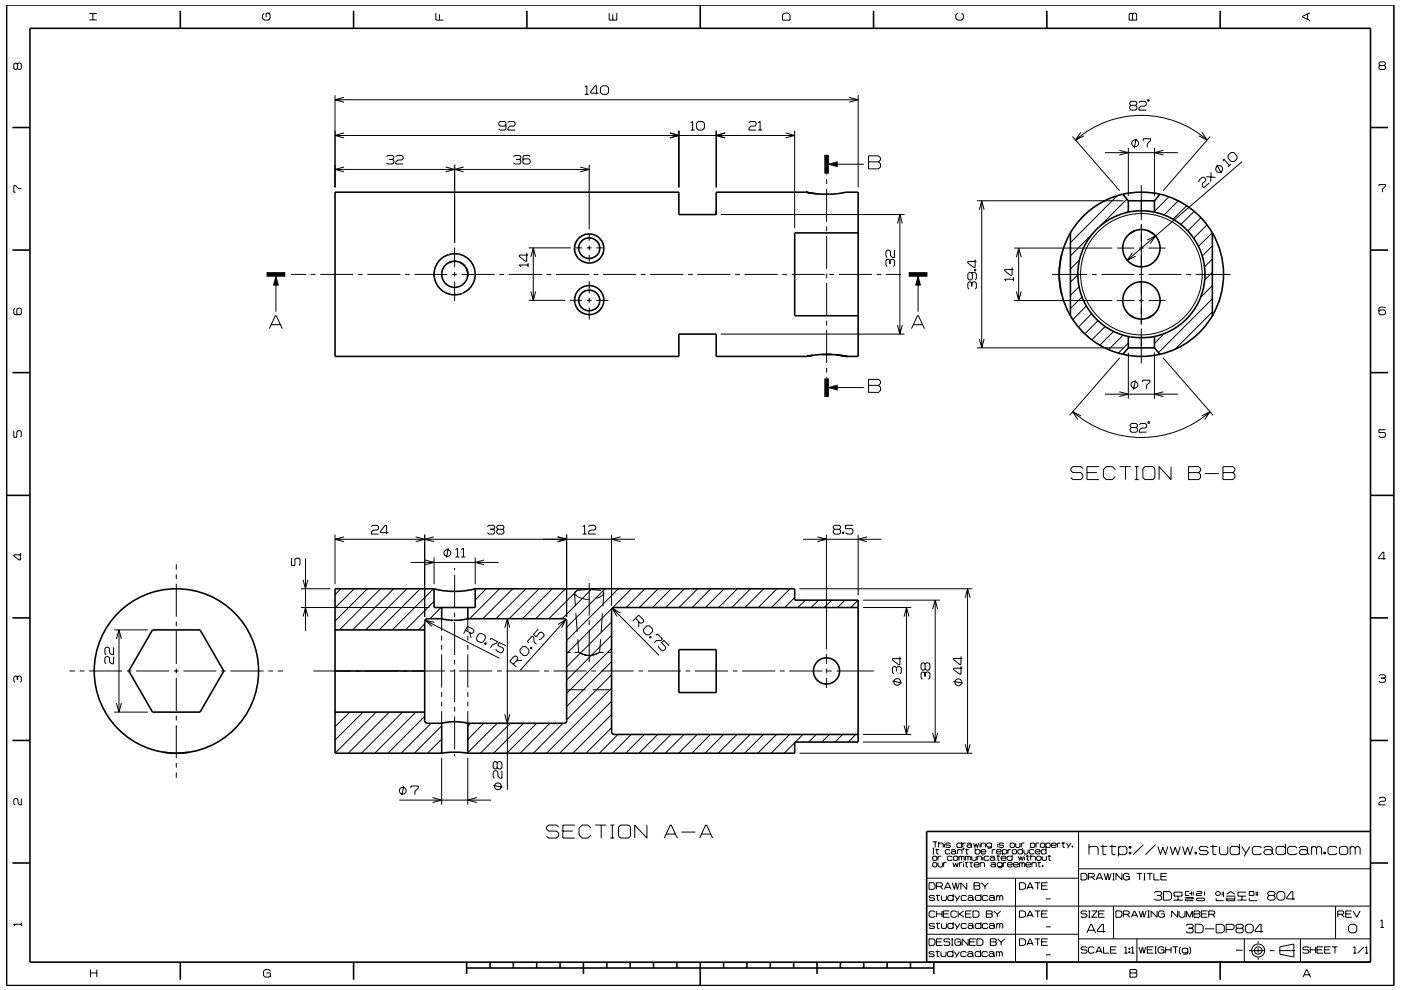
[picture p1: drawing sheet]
<svg xmlns="http://www.w3.org/2000/svg" width="297mm" height="210mm" viewBox="0 0 297 210" stroke-linecap="round" stroke-linejoin="round" font-family="sans-serif">
<g fill="none" stroke="#000" stroke-width=".21">
<path d="M3.7 13.6l-.3-.2h-.2l-.3 .2v.9l.3 .2 .5-.2M3.7 13.6l.2-.2h.4l.2 .2v.9l-.2 .2h-.4l-.2-.2M3.7 13.6v.9M18.9 4.2h1.6M18.9 2.9h1.6M19.7 2.9v1.3M56 2.8l-.3 .4v.7l.3 .4h.9l.4-.4v-.7l-.4-.4M57.3 2.8h-.9v.9M92.4 2.8v1.5h1.6M93.2 3v1.3M124 18.5l.4-.3v1.8M126.9 19.8h-1.7v-.3l1-1.3h.3v1.8"/>
<path d="M127.3 18.6l.5-.4h.8l.4 .4v1l-.4 .4h-.8l-.5-.4zM129.2 2.8v1.5h1.6v-1.5M129.9 3v1.3M166.3 2.8h.8l.4 .4v1.1h-1.6v-1.1zM203 2.8l-.4 .4v.7l.4 .4h.9l.4-.4v-.7l-.4-.4M239.6 2.8h.3l.2 .2 .3-.2h.3l.3 .2v1.3h-1.6v-1.3zM240.1 3v1.3M277.2 3v1.1M277.7 2.7l-1.6 .8v.1l1.6 .8M292.6 13.9l-.2-.3v-.2l.2-.3h.9l.2 .3v.2l-.2 .3M292.6 13.9l-.2 .2v.4l.2 .2h.9l.2-.2v-.4l-.2-.2M292.6 13.9h.9"/>
<path d="M71 20.2v19.5M71 28.7h97.5M71 35.9h53.9M71 21.2h110.9M72.9 20.7l-1.9 .5 1.9 .5M72.9 28.2l-1.9 .5 1.9 .5M72.9 35.4l-1.9 .5 1.9 .5M82 33.2l.3-.2h.9l.3 .2v.3l-.3 .3M82.5 33.8h.7M83.2 33.8l.3 .3v.4l-.3 .3h-.9l-.3-.3M83.9 33.2l.3-.2h1l.3 .2v.5l-.3 .2h-.9l-.4 .5v.4h1.6M94.5 35.4l1.9 .5-1.9 .5"/>
<path d="M96.4 35v16.5M98.3 35.4l-1.9 .5 1.9 .5M107.3 26.5l-.3 .2h-1l-.3-.2v-.5l.3-.2h1l.3 .2v1.3l-.3 .3h-1l-.3-.3M107.7 26l.2-.2h1.1l.2 .2v.5l-.2 .2h-.9l-.4 .5v.4h1.5M108.9 33.2l.3-.2h1l.2 .2v.3l-.2 .3M109.5 33.8h.7M110.2 33.8l.2 .3v.4l-.2 .3h-1l-.3-.3M112.4 33.2l-.3-.2h-1l-.2 .2v1.3l.2 .3h1l.3-.3v-.6l-.3-.2h-1l-.2 .2M123 35.4l1.9 .5-1.9 .5M124 20h.8M124.9 35v13.6M142 28.2l1.9 .5-1.9 .5"/>
<path d="M143.9 27.7v12M146.4 27.6h.9M146.4 26l.5-.2v1.8M147.7 26.2l.4-.4h.8l.4 .4v1l-.4 .4h-.8l-.4-.4zM151.8 27.7v12M153.8 28.2l-2 .5 2 .5M158.8 26l.2-.2h1.1l.2 .2v.5l-.2 .2h-.9l-.4 .5v.4h1.5M160.7 27.6h.9M160.7 26l.5-.2v1.8M166.6 28.2l1.9 .5-1.9 .5M168.5 27.7v20.7M175.3 36.8v.2"/>
<path d="M175.3 38v1M175.3 34.8h7.9M180 20.7l1.9 .5-1.9 .5M181.9 20.2v19.5M184.1 33.1h2.2l.4 .4v.4l-.4 .4 .4 .5v.6l-.4 .4h-2.2zM184.1 34.3h2.2M227.4 29l10 11.5M228 29.7a21.2 21.2 0 0 1 27.9 0M229.1 28.1l-1.1 1.6 1.8-.9M234.3 32.4h15.4M237.3 31.9l1.9 .5-1.9 .5M239.2 31.4v10.2"/>
<path d="M239.8 22.3l-.3-.2v-.3l.3-.3h1l.2 .3v.3l-.2 .2M239.8 22.3l-.3 .3v.5l.3 .3h1l.2-.3v-.5l-.2-.3M239.8 22.3h1M240.9 29.4l-.4 2M241.5 21.8l.2-.3h1l.3 .3v.4l-.3 .3h-.8l-.4 .4v.5h1.5M242 39.3v7.4M242.4 29.8v-.4h1.5v.4l-.7 .7v.7M243.4 21.1l.3 .1-.2 .3-.2-.1zM244.8 31.4v10.2M246.7 31.9l-1.9 .5 1.9 .5M254.2 38.6v-.4l.7-.6h.5l.2 .3v.5l-.7 .5v.6l.3 .3 1.2-1M254.8 28.1l1.1 1.6-1.7-.9"/>
<path d="M255.7 37.5l2 .1M256.6 29l-10 11.5M256.8 36.5l-.1 2.1M258 35l1 1.7M258.7 35.2h.1M259.3 34.2l.2-.5 1.1 1.4M260.4 32.9l.6-.6 .7 .1 .6 .7v.6l-.7 .6-.6-.1-.7-.7zM261 34.8l-.7 .6M263.3 34.3l-24.3 20.9M292.4 39.5v-.3h1.3v.3l-.6 .6v.7M4.5 40h-.6l-.6-.6h-.4v1.4h.4M58.5 58.2v7.9"/>
<path d="M61.7 58.2h3.2M65.9 58.2h1M67.9 58.2h7M75.9 58.2h1M77.9 58.2h7M85.9 58.2h1M87.9 58.2h7M95.9 58.2h1M96.4 52.5v4.2M96.4 57.7v1M96.4 59.7v4.1M97.9 58.2h7"/>
<path d="M105.9 58.2h1M107.9 58.2h7M111.7 53.7v1.7h-.3l-1.3-1v-.3h1.9M112 56.2h-1.9l.3 .4M112 55.8v.8M112.1 52.6h8.9M112.6 54.5l.5-1.9 .5 1.9M113.1 52.6v11.1M115.9 58.2h1M117.9 58.2h7M122 52.6h1.4M124.4 52.6h1"/>
<path d="M124.9 49.7v1.4M124.9 52.1v1M124.9 54.1v1.4M124.9 59.6v2.6M125.9 58.2h1M126.4 52.6h1.4M127.9 58.2h7M135.9 58.2h1M137.9 58.2h7M145.9 58.2h1M147.9 58.2h7M152.8 45.5h39"/>
<path d="M155.9 58.2h1M157.9 58.2h7M165.9 58.2h1M167.9 58.2h7M175.3 40v7M175.3 48v1M175.3 50v7M175.3 58v1M175.8 58.2h1.1M177.9 58.2h7M185.9 58.2h1M187.9 58.2h3.1"/>
<path d="M188.7 55.3l-.3-.3h-.3l-.3 .3v1l.3 .3M188.7 55.3l.2-.3h.5l.3 .3v1l-.3 .3M188.7 55.3v.7M189.7 53v1.6h-.5l-.4-.4v-.9l-.3-.3h-.4l-.3 .3v1l.3 .3M190.3 47.4l.5-1.9 .5 1.9M190.8 45.5v25.4M194.6 58.2v7.9M205.9 57.8l.3 .3v1l-.3 .3h-.4l-.3-.3v-1l.3-.3h1.3l.2 .3v1l-.2 .3M206.6 57.1h.3v.3h-.3zM206.6 57.3h.3M206.8 55v1.7h-.3l-1.3-1v-.2h1.8M207.1 42.6h31.1"/>
<path d="M207.6 44.5l.6-1.9 .5 1.9M208.1 42.6v31.2M214.6 56.7v1.7h-.3l-1.3-1v-.3h1.9M214.9 58.8v.8M214.9 59.2h-1.9l.3 .4M215 52.6h20.8M215.5 54.6l.5-2 .5 2M216 52.6v11.1M223.1 58.2h7.4M228.5 58.3l-1.6 1.6M228.9 55.1l-2 2M230.5 45l-1.7 1.8"/>
<path d="M231.5 58.2h1M231.7 49.5l-4.8 4.8M233.5 58.2h7M236.9 52.6h3.6M236.9 41.5l-10 10M238.9 42.2l-5.6 5.7M239.2 44.8l-.3 .3M240.1 53.6l-1.1 1.6 1.8-.9M241.5 52.6h1M241.5 58.2h1M242 47.5v21.4M243.2 50.9l1.8-.9-1.1 1.7"/>
<path d="M243.5 52.6h3.6M243.5 58.2h7M247.8 41.8l-3 3M249.8 42.6l-3 3M251.5 58.2h1M251.6 43.6l-2.9 2.9M253.2 44.8l-2.8 2.8M253.5 58.2h7.4M254.6 46.2l-2.8 2.8M255.9 47.7l-2.8 2.8M257 52.2l-2.1 2.1M257 49.4l-2.9 2.9"/>
<path d="M257 54.9l-1.6 1.7M257 57.8l-1.6 1.6M3.2 65.4l-.3 .2v.9l.3 .3h1.1l.2-.3v-.9l-.2-.2h-.5l-.2 .2v.9l.2 .3M57.1 69.7l1.3-2.7h.2l1.3 2.7M57.5 68.9h1.9M112.1 63.7h7.7M112.6 61.8l.5 1.9 .5-1.9M120.8 63.7h2.6M124.4 63.7h1M124.9 63.2v1M124.9 65.2v2.6M126.4 63.7h2.6"/>
<path d="M152.8 70.9h39M175.3 60v7M175.3 68v1M175.3 70v7M175.3 78v1M190.3 69l.5 1.9 .5-1.9M193.3 69.7l1.2-2.7h.2l1.3 2.7M193.7 68.9h1.9M206 60.1v.6M206 60.1l.3-.3h.5l.2 .3v.9l-.2 .3M206 60.1l-.3-.3h-.2l-.3 .3v.9l.3 .3M207.1 73.8h31.1"/>
<path d="M207.6 71.9l.5 1.9 .6-1.9M215 63.8h20.8M215.5 61.8l.5 1.9 .5-1.9M228.8 60.8l-1.9 1.8M229.4 63l-2.5 2.4M230.3 64.9l-2.8 2.9M231.4 66.5l-2.8 2.9M232.8 68l-2.8 2.8M234.3 69.3l-2.8 2.8M236.1 70.3l-2.9 2.9M236.9 63.8h3.6M237.4 75.9l-10.6 12.2"/>
<path d="M238.1 71.1l-3.1 3.1M239.2 72.8l-2.1 2.1M239.2 74.8v9.8M241.5 63.8h1M242 69.7v7.4M243.5 63.8h3.6M244.8 74.8v9.8M246.6 75.9l10.6 12.2M246.8 70.7l-2 2.2M257 60.6l-2.5 2.5M257 66.2l-7.9 7.9M257 63.4l-11.4 11.4"/>
<path d="M293.7 65.4l-.2-.3h-.9l-.2 .3v1.1l.2 .3h.9l.2-.3v-.5l-.2-.3h-.9l-.2 .3M2.9 91.3v1.4h.7v-1.1l.2-.3h.5l.2 .3v.9l-.2 .2M175.3 80v.3M175.3 82.2h7.9M184.1 80.5h2.2l.4 .4v.4l-.4 .4 .4 .5v.6l-.4 .4h-2.2zM184.1 81.7h2.2M227.5 87.3a22.2 22.2 0 0 0 29.1 0M229.2 88.2l-1.8-.9 1.1 1.7M229.6 99.4l-.4-.4h-1.7l-.5 .4v.4l.5 .4h1.7l.4 .5v.6l-.4 .4h-1.7l-.5-.4M233 99h-2.5v2.7h2.5M234.3 83.6h15.4M236.5 99.6l-.7-.6h-1.3l-.6 .6v1.5l.6 .6h1.3l.7-.6"/>
<path d="M237.3 83.1l1.9 .5-1.9 .5M237.4 99h2.3M238.6 99v2.7M239.9 90.7l-.3-.3v-.3l.3-.3h1l.3 .3v.3l-.3 .3M239.9 90.7l-.3 .3v.4l.3 .3h1l.3-.3v-.4l-.3-.3M239.9 90.7h1M240.6 99h.8M240.7 80.6l-.4 2M240.8 81a.73 .73 0 0 0-1 .6 .73 .73 0 0 0 1 .7M240.8 81h.1M240.9 81l.1 .1a.68 .68 0 0 1-.1 1.1M240.9 82.2l-.1 .1"/>
<path d="M241 99v2.7M241.5 90.1l.3-.3h1l.3 .3v.4l-.3 .3h-.8l-.5 .5v.4l1.6-.1M242.2 81.1v-.5h1.6v.5l-.7 .6v.8M242.3 99.4l.4-.4h1.7l.5 .4v1.9l-.5 .4h-1.7l-.4-.4zM243.5 89.4l.3 .2-.2 .2-.2-.1zM246.7 83.1l-1.9 .5 1.9 .5M248.3 99v2.7l-2.6-2.7v2.7M252 99h2.1l.4 .4v.4l-.4 .4 .4 .5v.6l-.4 .4h-2.1zM254.8 88.2l1.7-.9-1.1 1.7M259.3 99h2.1l.4 .4v.4l-.4 .4 .4 .5v.6l-.4 .4h-2.1zM293.7 91.1h-1.3v.6h1.1l.2 .3v.5l-.2 .2h-.9l-.2-.2M4.3 117.3v1.5h-.2l-1.2-.9v-.2h1.6"/>
<path d="M37.4 119.7v1.1M61.8 118.4v1.5h.7v-1.2l.3-.3h.6l.2 .3v1l-.2 .2M64.8 118.4v15.4M71 113.4v10.5M71 114.4h63.6M72.9 113.9l-1.9 .5 1.9 .5M78.7 111.7l.3-.3h1l.3 .3v.4l-.3 .3h-.9l-.4 .5v.4h1.6M82.4 113h-1.7v-.3l1-1.3h.3v1.9M87.1 119.3h18.6M88.1 113.9l1.9 .5-1.9 .5M90 113.4v17.4M90.1 118.8l1.9 .5-1.9 .5"/>
<path d="M92 113.9l-2 .5 2 .5M92 118.3v5.6M94.5 117.9h.1M95 116.3l-.3 2M96.6 116.6l.4-.3v1.8M96.6 118.1h.8M97.8 118.1h.9M97.8 116.6l.5-.3v1.8M100.8 118.3v5.6M102.7 118.8l-1.9 .5 1.9 .5M103.3 111.7l.3-.3h1l.3 .3-.3 .6M103.9 112.3h.7"/>
<path d="M104.6 112.3l.3 .3v.4l-.3 .3h-1l-.3-.3M105.6 112.3l-.3-.3v-.3l.3-.3h1l.2 .3-.2 .6M105.6 112.3l-.3 .3v.4l.3 .3h1l.2-.3v-.4l-.2-.3M105.6 112.3h1M118.2 113.9l1.9 .5-1.9 .5M120.1 113.4v17.4M123.5 113.3h.9M123.5 111.7l.4-.3v1.9M124.8 111.7l.2-.3h1l.3 .3v.4l-.3 .3h-.8l-.4 .5v.4h1.5M129.7 113.4v15.1M131.6 113.9l-1.9 .5 1.9 .5M170.3 114.4h16.6"/>
<path d="M173.3 113.9l1.9 .5-1.9 .5M175.2 113.4v24.3M177 112.3l-.3 .3v.4l.3 .3h1l.2-.3v-.4l-.2-.3M177 112.3l-.3-.3v-.3l.3-.3h1l.2 .3v.3l-.2 .3M177 112.3h1M178.6 112.9h.3v.2h-.3zM178.8 112.9v.2M180.8 111.4h-1.5v.7h1.3l.2 .3v.6l-.2 .3h-1l-.3-.3M181.9 113.4v12.9M183.9 113.9l-2 .5 2 .5M230.5 100.2h2.1M240.6 101.7h.8"/>
<path d="M252 100.2h2.1M255.4 100.4h3M259.3 100.2h2.1M293.8 118.5h-1.5v-.3l.9-1.1h.2v1.6M24.1 137.3v1.5h-.4l-.5-.4v-.8l-.3-.3h-.4l-.3 .3v1l.3 .2M24.1 139.3v1.5h-.4l-.5-.4v-.9l-.3-.2h-.4l-.3 .2v1l.3 .3M24.2 133.6h7.2M24.7 135.5l.5-1.9 .5 1.9M25.2 133.6v17.4M37.4 121.8v1M37.4 123.8v7M37.4 131.8v1"/>
<path d="M37.4 133.8v7M63.8 128.9h27.3M63.8 124.9h6.3M64.3 130.8l.5-1.9 .5 1.9M64.3 123l.5 1.9 .5-1.9M72.3 124.9l-1.3 1.2M75.1 124.9l-4.1 4M77.9 124.9l-6.9 6.8M80.7 124.9l-8.7 8.7M83.5 124.9l-8.7 8.7M86.3 124.9l-8.7 8.7M89.1 124.9l-8.7 8.7"/>
<path d="M90 132.3l-1.2 1.3M90.1 131.6l15.8 8M91.9 124.9l-8.7 8.7M92 127.5l-6 6.1M92.1 132l-2-.4 1.5 1.3M93.5 128.9l-2.4 2.3M93.6 131.2v2.6M93.6 134.8v1M93.6 136.8v1M93.6 138.8v7M96.4 120.5v.4M96.4 122v6.9"/>
<path d="M96.4 130v.9M96.4 131.9v7M96.4 140v.9M98.7 133.7l1.2 .7 .4-.2 .2-.3-.1-.4-1.3-.7-.8 1.6M99.2 131.2v2.6M99.2 134.8v1M99.2 136.8v1M99.2 138.8v7M99.6 134.1l.3 1.2M101.4 134.5l.6-.2 .8 .4 .2 .5-.5 .9-.6 .2-.7-.4-.2-.5zM102.9 136.3l.2 .1-.1 .3-.3-.1zM103 136.4l-.1 .2"/>
<path d="M103.1 124.9l-2.3 2.4M103.9 135.8l.2-.4 1.4 .7-.2 .3-1 .4-.3 .6M105.9 124.9l-6.3 6.3M107 133.1l.6-1.9 .5 1.9M107.2 136.9l-1.4-.6-.3 .6 1.1 .5 .2 .4-.3 .5-.4 .2-.9-.5v-.3M107.6 131.2v36.3M108.7 124.9l-6.3 6.3M110.8 137.2l.6-.1 .7 .7 .1 .6-.6 .6-.6 .1-.7-.7-.1-.6zM111.5 124.9l-6.3 6.3M112.1 136.4l-.3-.3 1.1-1.2 .3 .3v1l.5 .4M112.5 137.4l.2 .2M112.6 137.3l.2 .1-.2 .3-.2-.2z"/>
<path d="M114.1 133.4l-1 1.2 .6 .5 .8-1h.4l.4 .4 .1 .4-.7 .7h-.4M114.3 124.9l-6.4 6.3M117.1 124.9l-6.3 6.3M118.3 132.5l1.7-1.1-.9 1.7M119.9 124.9l-6.3 6.3M120 131.4l-9.7 10.8M120.1 138.4h.9M121.8 125.8h.1M121.8 125.8l.2 2.8M121.8 138.4h.9M121.8 125.6h.1M121.9 125.5h.1"/>
<path d="M122 126.1h.1M122 126.1a4.5 4.5 0 0 0 3 1.1M122 126.2h.1M122.1 130.1l.3 4M122.5 135.6l.2 2.8M122.7 138.4h.1M122.7 124.9l-6.3 6.3M122.8 138.4l.5 .3M123 138.5l.4 .2M123.3 138.7l.5 .1M123.4 138.7l.6 .2M123.9 138.9h.1"/>
<path d="M124 138.9l1.4 .1M124.4 139h.2M124.6 125l-2.2 .3-.5 .3-.1 .1M124.8 125l2.7 .3M124.9 123.7v6.9M124.9 131.5v1M124.9 133.6v6.8M125.5 124.9l-6.3 6.3M125.6 138.9l-.4 .1M125.6 138.9l-.1 .1M126.2 138.8l-.6 .1M126.3 138.8l-.6 .1"/>
<path d="M126.4 126.9h.1M127.1 138.4l-.8 .4M127.1 138.4h.1M127.1 138.4l-.9 .4M127.3 135.6l-.2 2.8M127.7 130.1l-.2 4M127.8 125.4l.2 .2-.1 .5M127.9 126.1l-.6 .5-.8 .3M128 138.4h-.9M128 126h-.1M128 125.8l-.2 2.8M128.3 124.9l-8.2 8.2"/>
<path d="M128.8 138.4h.9M129.7 137.5l-9.6 9.6M129.7 134.7l-9.6 9.6M129.7 131.9l-9.6 9.5M129.8 129l9.9 10M131.1 124.9l-11 10.9M131.6 130l-1.8-1 1 1.8M133.9 124.9l-13.8 13.7M134.7 131.1l1 1.1h.4l.3-.3v-.4l-1-1-1.2 1.2M135.4 131.9v1.1M136.7 124.9l-3.9 4M137.1 132.8h.6l.6 .6v.6l-.7 .7h-.6l-.6-.6v-.6z"/>
<path d="M137.9 135l.2 .2-.2 .1-.2-.1zM138 135l-.2 .2M139.1 134.7l.3-.3 1.1 1.1-.3 .3h-1l-.5 .5M139.5 124.9l-4 4M139.7 136.9v.4l.6 .7h.5l.3-.4v-.4l-.8-.9 .5-.5 1.1 1.1M142.3 124.9l-4 4M145.1 124.9l-4 4M147.9 124.9l-3.9 4M150.7 124.9l-3.9 4M153.5 124.9l-3.9 4M156.3 124.9l-3.9 4M159.1 124.9l-3.9 4"/>
<path d="M161.9 124.9l-4 4M164.7 124.9l-3.9 4M167.5 124.9l-3.9 4M168.5 126.7l-2.1 2.2M169.5 124.9h36.7M170.8 127.3l-1.6 1.6M173.6 127.3l-1.6 1.6M175.2 138.7v2.1M176.4 127.3l-1.7 1.6M179.2 127.3l-1.6 1.6M181.9 127.3l-1.5 1.6M183 128.9h10.2"/>
<path d="M183 127.3h16.3M190.8 139.3v1.7h-.3l-1.3-1v-.3h1.9M191.7 130.8l.5-1.9 .5 1.9M192.2 128.9v26.9M197.7 129.2l.6-1.9 .5 1.9M198.3 127.3v30.1M203.8 139.2v1.7h-.3l-1.3-1v-.2h1.8M204.6 126.8l.5-1.9 .6 1.9M205.1 124.9v34.9M3.7 143.6l-.3-.2h-.2l-.3 .2v.9l.3 .2M3.7 143.6l.2-.2h.4l.2 .2v.9l-.2 .2M3.7 143.6v.6"/>
<path d="M14.7 142.3h1.2M16.9 142.3h1M18.9 142.3h7M24.2 151h7.2M24.7 149.1l.5 1.9 .5-1.9M26.9 142.3h1M28.9 142.3h7M36.9 142.3h1M37.4 141.8v1M37.4 143.8v7M37.4 151.8v1M37.4 153.8v7"/>
<path d="M38.9 142.3h7M46.9 142.3h1M48.9 142.3h7M56.9 142.3h1M58.9 142.3h1.1M66.5 142.3h7.9M71.3 151l-.3 .3M74.2 151l-3.2 3.1M75.4 142.3h1M77 151l-6 6M77.4 142.3h7M79.7 151l-8.7 8.8"/>
<path d="M82.5 151l-8.7 8.8M85.3 151l-8.7 8.8M85.4 142.3h1M87.4 142.3h7M88.2 151l-8.7 8.8M90 151.9l-7.7 7.9M91.4 153.4l-6.4 6.4M93.6 159.6l-.2 .2M93.6 156.8l-3 3M93.6 154l-5.8 5.8M93.6 146.8v1M93.6 148.8v1"/>
<path d="M93.6 150.8v2.6M95.4 142.3h1M96.4 141.9v7M96.4 149.9v1.1M96.4 151.9v7.1M96.4 159.9v.5M97.4 142.3h7M99.2 146.8v1M99.2 148.8v1M99.2 150.8v2.6M99.8 153.4l-.6 .6M102.6 153.4l-3.4 3.4"/>
<path d="M105.4 142.3h1M105.4 153.4l-6.2 6.2M107 151.5l.6 1.9 .5-1.9M107.4 142.3h7M108.2 153.4l-6.3 6.4M108.8 140.9l1-1.1-.1-.4-.3-.3-.4 .1-.9 1 1.4 1.3M110.7 140.1l-1.2 .1M111 153.4l-6.4 6.4M113.8 153.4l-6.4 6.4M115.4 142.3h1M116.6 153.4l-6.3 6.4M117.3 142.3h7.1"/>
<path d="M119.4 153.4l-6.3 6.4M120.1 146.3h4.1M125.3 142.3h1.1M125.7 146.3h4M127.4 142.3h7M129.7 154.3l-5.5 5.5M129.7 148.8l-11 11M129.7 143.1l-9.6 9.6M129.7 140.3l-9.6 9.6M129.7 151.5l-8.2 8.3M129.7 146l-13.8 13.8M131 155.8l-3.9 4"/>
<path d="M133.8 155.8l-3.9 4M135.4 142.3h1M136.6 155.8l-3.9 4M137.4 142.3h7M139.4 155.8l-3.9 4M142.2 155.8l-3.9 4M145 155.8l-3.9 4M145.4 142.3h.9M147.4 142.3h6.9M147.8 155.8l-3.9 4M150.6 155.8l-3.9 4M153.4 155.8l-3.9 4"/>
<path d="M155.4 142.3h1M156.2 155.8l-3.9 4M157.3 142.3h7.1M159 155.8l-3.9 4M161.8 155.8l-3.9 4M164.6 155.8l-3.9 4M165.3 142.3h1.1M167.3 142.3h7.1M167.4 155.8l-3.9 4M168.5 157.6l-2.2 2.2M169.5 159.8h36.7M170.2 155.8l-1.6 1.6"/>
<path d="M173.1 155.8l-1.6 1.6M175.2 141.8v1M175.2 143.8v2.1M175.3 142.3h1.1M175.8 155.8l-1.6 1.6M177.4 142.3h7.8M178.6 155.8l-1.5 1.6M181.4 155.8l-1.5 1.6M183 155.8h10.2M183 157.4h16.3M189.2 144.4l2 .5M190.1 141.6l-.3-.2h-.3l-.3 .2v1.1l.3 .2"/>
<path d="M190.1 141.6l.3-.2h.4l.3 .2v1.1l-.3 .2M190.1 141.6v.8M191.7 153.9l.5 1.9 .5-1.9M196.1 142.8l-.2-.3h-.3l-.3 .3v1l.3 .3M196.1 140.8l-.2-.2h-.3l-.3 .2v1.1l.3 .3h.3l.2-.3M196.1 142.8l.3-.3h.4l.3 .3v1l-.3 .3M196.1 140.8v1.1M196.1 142.8v.7M196.1 140.8l.3-.2h.4l.3 .2v1.1l-.3 .3h-.4l-.3-.3M197.7 155.5l.6 1.9 .5-1.9M202.2 144.5l2 .4M203.8 141.3v1.7h-.3l-1.3-1v-.3h1.8"/>
<path d="M204.6 157.9l.5 1.9 .6-1.9M292.4 143.4l.2-.3h.9l.2 .3v.2l-.2 .2M292.9 143.8h.6M293.5 143.8l.2 .3v.4l-.2 .2h-.9l-.2-.2M4.5 169.4v1.3h-.3l-.4-.4v-.7l-.2-.2h-.4l-.3 .2v.9l.3 .2M37.4 161.8v1M37.4 163.8v1.2M84.7 169.7h19.4M85 167.1l-.3 .5 .1 .5 .2 .3M85 168.4h.1M85.1 167h.5l.3 .3a.72 .72 0 0 1-.1 1.1h-.7M85.1 167l-.1 .1"/>
<path d="M85.6 166.7l-.4 2M87.1 167.2v-.5h1.6v.5l-.7 .6v.8M91.7 169.2l1.9 .5-1.9 .5M93.6 160.7v10M99.2 160.7v10M101.1 169.2l-1.9 .5 1.9 .5M104.6 166.6l1.9 .4M105.4 161.8l.3-.3h.4l.3 .3v1l-.3 .3h-.4l-.3-.3M105.4 161.8l-.3-.3h-.2l-.3 .3v1l.3 .3h.2l.3-.3M105.4 161.8v1M106.4 163.5v1.6h-.4l-.4-.5v-.8l-.3-.3h-.4l-.3 .3v1l.3 .3M118.4 175.4l-.4-.4h-1.7l-.4 .4v.4l.4 .5h1.7l.4 .4v.6l-.4 .5h-1.7l-.4-.5"/>
<path d="M119.3 176.3h2.2M121.9 175h-2.6v2.8h2.6M125.3 175.6l-.6-.6h-1.3l-.6 .6v1.5l.6 .7h1.3l.6-.7M126.2 175h2.3M127.5 175v2.8M129.4 175h.9M129.4 177.8h.9M129.8 175v2.8M131.1 175.4l.5-.4h1.7l.4 .4v1.9l-.4 .5h-1.7l-.5-.5zM137.2 175v2.8l-2.6-2.8v2.8M140.8 177.8l1.3-2.8h.2l1.3 2.8M141.3 176.9h1.9"/>
<path d="M144.5 176.5h2.9M148.3 177.8l1.3-2.8h.2l1.3 2.8M148.8 176.9h1.9M197.7 178.6h1M197.7 179.9h.4M197.9 179.9v1.2M198.3 178.6v1.1M198.6 180v1.1h.4M199 179l.2-.2h.6l.2 .2v.7M199 178.6v1.1M200.2 178.6v.1M200.2 179v.7"/>
<path d="M201.5 179l-.2-.2h-.6l-.2 .3 .2 .2h.6l.2 .3-.2 .1h-.6l-.2-.1M203.9 179l-.2-.2h-.7l-.1 .2v.6l.1 .1h.7l.2-.1M203.9 178.6v1.1M204.1 178.8v.9M204.2 179.9h.2l-.2 .4zM204.3 179.9l-.1 .4M204.8 178.8h-.5l-.2 .2M204.9 180v1.1h.4M205 179l.2-.2h.6l.2 .2v.6M206 179.4l-.2-.2h-.6l-.2 .2 .2 .3h.6l.2-.1M206 179.6l.1 .1M206.4 178.8l.3 .9 .3-.8 .2 .8 .3-.9"/>
<path d="M206.8 179.9v1.2M207.8 178.6v.1M207.8 179v.7M208 179l.2-.2h.5l.3 .2v.7M208 178.8v.9M210.2 179l-.2-.2h-.6l-.2 .2v.4l.2 .3h.6l.2-.3M210.2 178.8v.9l-.2 .2h-.6M211.5 178.6v.1M211.5 179v.7M212.8 179l-.2-.2h-.6l-.2 .3 .2 .2h.6l.2 .3-.2 .1h-.6l-.2-.1M214.3 178.8h.6l.2 .2v.6l-.2 .1h-.6l-.1-.1v-.6zM215.3 178.8v.8l.2 .1h.6l.1-.1v-.8"/>
<path d="M216.5 178.8v.9M216.8 179.9v1.2M217.2 178.8h-.5l-.2 .2M218.5 179l.2-.2h.5l.2 .2v.6l-.2 .1h-.5l-.2-.1M218.5 178.8v1.1M219.7 178.8v.9M220.3 178.8h-.5l-.1 .2M220.6 179l.2-.2h.5l.2 .2v.6l-.2 .1h-.5l-.2-.1zM221.7 179l.3-.2h.5l.2 .2v.6l-.2 .1h-.5l-.3-.1M221.7 178.8v1.1M221.8 179.9v1.2M222.9 179.3h1l-.1-.5h-.7l-.2 .2v.6l.2 .1h.7l.1-.1"/>
<path d="M224.2 178.8v.9M224.8 178.8h-.4l-.2 .2M225.1 178.8h.7M225.4 178.6v1.1h.4M226.1 178.8l.5 .8M227 178.8l-.6 1.1M227.3 179.4h.2v.3h-.2zM227.4 179.4v.3M228.7 176.4v27.7M230.9 179.9l.3-.4h1.3l.3 .4v1.4M230.9 179v2.3M233.3 179.5h1.4"/>
<path d="M233.8 179.2v1.9l.2 .2h.6M235.2 179.5h1.4M235.8 179.2v1.9l.2 .2h.5M237.1 179.9l.4-.4h1l.4 .4v1l-.4 .4h-1l-.4-.4M237.1 179.5v2.1M239.4 179.5h.4v.4h-.4zM239.6 179.5v.4M242.4 179.2l-2.1 2.1M245 179.2l-2.1 2.1M245.5 179.5l.5 1.8 .5-1.6 .6 1.6 .5-1.8M248.1 179.5l.5 1.8 .6-1.6 .5 1.6 .5-1.8M250.7 179.5l.5 1.8 .6-1.6 .5 1.6 .6-1.8"/>
<path d="M256.2 179.9l-.4-.4h-1.2l-.4 .4 .4 .5h1.2l.4 .5-.4 .4h-1.2l-.4-.4M256.6 179.5h1.5M257.2 179.2v1.9l.1 .2h.6M258.6 179.5v1.4l.3 .4h1.1l.3-.4v-1.4M262.8 179.9l-.4-.4h-1.2l-.4 .4v1l.4 .4h1.2l.4-.4M262.8 179v2.3M263.3 179.5l.9 1.4M265 179.5l-1.2 2.1M267.5 179.9l-.4-.4h-1.2l-.4 .4v1l.4 .4h1.2l.4-.4M268 179.9l.3-.4h1.1l.3 .4v1M272.5 179.9l-.3-.4h-1.3l-.3 .4v1l.3 .4h1.3l.3-.4M272.5 179v2.3"/>
<path d="M274.9 179.9l-.3-.4h-1.2l-.4 .4v1l.4 .4h1.2l.3-.4M275.5 179.9l.3-.4h1.1l.3 .4v1M278.1 179.9l.3-.4h.4l.3 .4M278.1 179.5v1.8M279.1 179.9l.4-.4h.3l.4 .4v1.4M279.1 179.9v1.4M283.5 179.9l-.4-.4h-1.2l-.3 .4v1l.3 .4h1.2l.4-.4M284 179.9l.3-.4h1.1l.3 .4v1l-.3 .4h-1.1l-.3-.4zM286.3 179.9l.3-.4h.3l.4 .4M286.3 179.5v1.8M287.3 179.9l.4-.4h.3l.4 .4v1.4M287.3 179.9v1.4"/>
<path d="M292.4 169.4l.2-.3h.9l.2 .3v.3l-.2 .3h-.8l-.3 .3v.4h1.3M4.5 195.7v.7M4.5 196h-1.6l.3 .4M196.5 198.2h32.2M196.5 192.2h94.1M196.6 186.3h32.1M197 199.1h.9l.3 .4v.7l-.3 .3h-.9zM197 187.2h.9l.3 .4v.7l-.3 .3h-.9zM197.7 181.1h.4M197.7 181.8l.2-.2h.6l.1 .2v.5l-.1 .2h-.6l-.2-.2zM197.7 183.1l.2-.1h.6l.1 .1v.6l-.1 .2h-.6l-.2-.2zM198.2 190.2l-.2-.3h-.8l-.2 .3 .2 .3h.8l.2 .3-.2 .2h-.8l-.2-.2"/>
<path d="M198.2 196.1l-.2-.2h-.8l-.2 .2 .2 .3h.8l.2 .2-.2 .3h-.8l-.2-.2M198.2 193.5l-.2-.3h-.7l-.3 .3v.8l.3 .3h.7l.2-.3M198.3 180.2h.8M198.5 189.9h.8M198.5 195.9h.8M198.5 188h1.1l.2-.2v-.4l-.2-.2h-1.1v1.4M198.5 199.8h1.1M198.5 193.2v1.4M198.5 193.8h1.2M198.7 189.7v1.2l.5 .1M198.7 195.7v1.1l.5 .1M198.9 183v.7l.2 .2h.5l.2-.2v-.7"/>
<path d="M198.9 181.6v.9M199.3 188l.6 .6M199.6 181.6h-.5l-.2 .2M199.6 189.9v.9l.2 .2h.6l.3-.2v-.9M199.6 195.9v.8l.2 .2h.6l.3-.2v-.8M199.7 193.2v1.4M199.8 199.1h-1.3v1.4h1.3M200 193.8h1.1M200.1 183v.9M200.2 188.6l.7-1.4h.1l.6 1.4M200.4 188.2h1M200.7 183h-.5l-.1 .1"/>
<path d="M201.3 193.2h-1.3v1.4h1.3M201.4 199.3l-.2-.2h-.9l-.2 .5 .2 .2h.9l.2 .2v.3l-.2 .2h-.9l-.2-.2M201.4 180.4l-.1-.2h-.7l-.2 .2v.5l.2 .2h.7l.1-.2M201.7 180.4l.2-.2h.5l.2 .2v.5M201.7 199.1h.4M201.9 199.1v1.4M201.9 187.2l.5 1.4 .2-1.4 .4 1.4 .4-1.4M201.9 181.8l-.2-.2h-.7l-.1 .2v.5l.1 .2h.7l.2-.2M202.1 183l.2 .9 .3-.9 .3 .9 .3-.9M202.1 190.2l-.2-.3h-.7l-.2 .3v.6l.2 .2h.7l.2-.2M202.1 196.1l-.2-.2h-.7l-.2 .2v.6l.2 .2h.7l.2-.2M202.1 189.6v1.4"/>
<path d="M202.1 195.6v1.3M202.1 181.8l.2-.2h.6l.2 .2v.5l-.2 .2h-.6l-.2-.2zM202.4 189.9l.5 .9M202.4 195.9l.5 .8M202.6 180.8l-.2-.2h-.5l-.2 .2 .2 .3h.5l.2-.2M202.6 180.9l.2 .2M202.9 193.5l-.3-.3h-.7l-.3 .3v.8l.3 .3h.7l.3-.3M202.9 199.8h.8v.7M203 180.4l.2-.2h.6l.2 .2v.7M203 180.2v.9M203.2 193.2v1.4M203.3 181.8l.2-.2 .4 .2"/>
<path d="M203.3 181.6v.9M203.4 193.8l1 .8M203.4 183v.9M203.5 189.9l-.8 1.3M203.5 195.9l-.8 1.2M203.7 199.5l-.3-.4h-.7l-.3 .4v.7l.3 .3h.7l.3-.3M203.9 181.8v.7M203.9 181.8l.1-.2 .4 .2v.7M204 183h-.4l-.2 .1M204.3 182.7v.2M204.3 183.1v.8M204.3 193.2l-1.1 .8"/>
<path d="M204.6 183h.7M204.7 180.2h.7M204.7 181.6v.9M204.7 181.8l.1-.2 .4 .2M204.7 193.8h1.1M204.8 182.8v1l.4 .1M204.9 190.2l-.2-.3h-.7l-.2 .3v.6l.2 .2h.7l.2-.2M204.9 196.1l-.2-.2h-.7l-.2 .2v.6l.2 .2h.7l.2-.2M205 187.2v1.4l-1.3-1.4v1.4M205.2 190.2l.2-.3h.7l.2 .3v.6M205.2 196.1l.2-.2h.7l.2 .2v.6M205.2 181.8v.7"/>
<path d="M205.2 181.8l.2-.2 .4 .2v.7M205.3 199.1v1.4l-1.3-1.4v1.4M205.6 183h.7M205.6 199.8h1M205.9 182.8v1l.3 .1M206 193.2h-1.3v1.4h1.3M206 181.6v.7l.2 .2h.6l.2-.2v-.7M206.3 193.2h1l.3 .3v.8l-.3 .3h-1zM206.3 190.6l-.2-.2h-.7l-.2 .2 .2 .4h.7l.2-.2M206.3 196.5l-.2-.2h-.7l-.2 .2 .2 .4h.7l.2-.2M206.3 190.8l.2 .2M206.3 196.7l.2 .2"/>
<path d="M206.5 187.2h1.1l.2 .2-.2 .5 .2 .2v.3l-.2 .2h-1.1zM206.5 187.9h1.1M206.5 183.4h1.1l-.2-.4h-.7l-.2 .1v.6l.2 .2h.7l.2-.2M206.8 180.4l.1-.2h.7l.2 .2v.5l-.2 .2h-.7l-.1-.2M206.8 199.1h-1.2v1.4h1.2M207.1 199.1h1l.3 .4v.7l-.3 .3h-1zM207.2 181.8l.2-.2h.5l.2 .2v.7M207.2 181.6v.9M207.8 183.1l.2-.1h.6l.1 .1v.8M207.8 183v.9M208 190.2l-.2-.3h-.8l-.2 .3v.6l.2 .2h.8l.2-.2M208 196.1l-.2-.2h-.8l-.2 .2v.6l.2 .2h.8l.2-.2"/>
<path d="M208 189.6v1.4M208 195.6v1.3M208 180.7h1v-.3l-.2-.2h-.6l-.2 .2v.5l.2 .2h.6l.2-.2M208.1 187.2l.7 .8M208.4 181.3v.2M208.4 181.8v.7M208.8 188v.6M209.1 193.2h1.1l.2 .2-.2 .4 .2 .2v.3l-.2 .3h-1.1zM209.1 193.8h1.1M209.5 190.2l-.3-.3h-.7l-.2 .3v.6l.2 .2h.7l.3-.2M209.5 196.1l-.3-.2h-.7l-.2 .2v.6l.2 .2h.7l.3-.2M209.5 187.2l-.7 .8"/>
<path d="M209.7 181.8l-.2-.2h-.7l-.1 .2v.5l.1 .2h.7l.2-.2M209.7 190.2l.3-.3h.6l.2 .3v.6M209.7 196.1l.3-.2h.6l.2 .2v.6M209.9 181.8l.2-.2h.5l.3 .2v.5M210 199.1h1l.2 .2-.2 .5 .2 .2v.3l-.2 .2h-1zM210 199.8h1M210.1 183.1l.2-.1h.5l.2 .1v.6M210.4 180.2v.9M210.7 193.2l.8 .7M210.8 190.6l-.2-.2h-.6l-.3 .2v.2l.3 .2h.6l.2-.2M210.8 196.5l-.2-.2h-.6l-.3 .2v.2l.3 .2h.6l.2-.2M210.8 190.8l.2 .2"/>
<path d="M210.8 196.7l.2 .2M210.9 182.2l-.3-.3h-.5l-.2 .3 .2 .3h.5l.3-.2M210.9 182.3l.1 .2M211 183.5l-.2-.2h-.5l-.2 .2 .2 .4h.5l.2-.2M211 183.7l.2 .2M211 180.2h-.4l-.2 .2M211.3 181.6h.7M211.3 180.7h1l-.2-.5h-.6l-.2 .2v.5l.2 .2h.6l.2-.2M211.3 190.2l.2-.3 .5 .3M211.3 189.9v1.1M211.3 195.9v1M211.3 196.1l.2-.2 .5 .2"/>
<path d="M211.5 193.9v.7M211.5 199.1l.8 .8M211.6 181.4v1l.3 .1M212 190.2l.2-.3 .4 .3v.8M212 190.2v.8M212 196.1v.8M212 196.1l.2-.2 .4 .2v.8M212.2 193.2l-.7 .7M212.3 182h1v-.2l-.2-.2h-.6l-.2 .2v.5l.2 .2h.6l.2-.2M212.3 199.9v.6M212.5 183.1l-.2-.1h-.7l-.2 .1v.5l.2 .2h.7l.2-.2M212.5 183v.9l-.2 .2h-.7"/>
<path d="M212.6 180.4l.1-.2h.6l.1 .2v.5l-.1 .2h-.6l-.1-.2M212.6 180.2v1.1M212.7 183v.9M213 199.1l-.7 .8M213.4 183h-.5l-.2 .1M213.6 183.4h1l-.1-.4h-.7l-.2 .1v.6l.2 .2h.7l.1-.2M213.7 180.2v.9M214.4 180.2h-.5l-.2 .2M214.6 181.8l-.2-.2h-.7l-.2 .2v.5l.2 .2h.7l.2-.2M214.6 181.3v1.2M214.6 180.4l.2-.2h.5l.2 .2v.5l-.2 .2h-.5l-.2-.2zM214.9 183.4h1l-.2-.4h-.6l-.2 .1v.6l.2 .2h.6l.2-.2"/>
<path d="M215.3 186.3v17.8M215.9 181.6l.3 .9 .2-.8 .3 .8 .3-.9M216.2 183v.9M216.2 183.1l.2-.1 .3 .1M216.2 199.1h.9l.3 .4v.7l-.3 .3h-.9zM216.2 187.2h.9l.3 .4v.7l-.3 .3h-.9zM216.2 193.2h.9l.3 .3v.8l-.3 .3h-.9zM216.7 183.1l.2-.1 .4 .1v.8M216.7 183.1v.8M216.8 180.4l-.2-.2h-.6l-.2 .2v.5l.2 .2h.6l.2-.2M217.1 180.2v.7l.2 .2h.5l.2-.2v-.7M217.3 181.3v.2"/>
<path d="M217.3 181.8v.7M217.5 183.4h1l-.1-.4h-.7l-.2 .1v.6l.2 .2h.7l.1-.2M217.5 181.6h.8M217.7 194.6l.7-1.4 .7 1.4M217.7 188.6l.7-1.4 .7 1.4M217.8 181.4v1l.4 .1M217.9 194.1h1M217.9 188.2h1M218.5 181.8l.2-.2h.6l.2 .2v.7M218.5 181.3v1.2M218.8 183.1l.2-.1h.5l.2 .1v.8M218.8 183v.9"/>
<path d="M219.2 180.4l-.1-.2h-.7l-.2 .2v.5l.2 .2h.7l.1-.2M219.4 199.1h1.2M219.4 193.2h1.2M219.4 187.2h1.2M219.5 180.7h1l-.2-.5h-.6l-.2 .2v.5l.2 .2h.6l.2-.2M219.8 181.8l.2-.2h.5l.2 .2v.5l-.2 .2h-.5l-.2-.2zM220 183h.7M220 187.2v1.4M220 193.2v1.4M220 199.1v1.4M220.3 182.8v1l.3 .1M220.8 199.8h1.1"/>
<path d="M220.8 193.8h1.1M220.8 187.9h1.1M221 183.6h.1v.2h-.1zM221 181.6v.7l.1 .2h.6l.2-.2v-.7M221.1 183.6v.2M221.7 196.6h1.1M221.7 190.7h1.1M221.8 180.4l-.2-.2h-.6l-.2 .2v.5l.2 .2h.6l.2-.2M222.1 199.1h-1.3v1.4h1.3M222.1 187.2h-1.3v1.4h1.3M222.1 193.2h-1.3v1.4h1.3M222.1 181.6h.8"/>
<path d="M222.4 181.4v1l.4 .1M228.7 199.1h61.9M228.7 184.3h61.9M229.2 185.2h.9l.4 .4v.7l-.4 .3h-.9zM230.4 197.9l.9-1.9h.1l.9 1.9M230.5 193.4l-.2-.2h-.9l-.2 .2 .2 .4h.9l.2 .2v.3l-.2 .3h-.9l-.2-.3M230.7 197.3h1.3M230.8 186h1l.2-.2v-.3l-.2-.3h-1v1.4M230.8 193.2h.4M230.8 194.6h.4M231 193.2v1.4M231.5 186l.6 .6"/>
<path d="M231.5 193.2h1.1l-1.1 1.4h1.1M232.4 186.6l.6-1.4h.2l.6 1.4M232.6 186.2h1M232.9 193.8h1.1M234.1 185.2l.4 1.4 .4-1.4 .3 1.4 .4-1.4M234.2 193.2h-1.3v1.4h1.3M234.4 197.6h-1.7v-.3l.9-1.3h.3v1.9M235.9 185.2h.4M235.9 186.6h.4M236.1 185.2v1.4M236.1 192.2v6.9M236.6 193.2h1l.3 .3v.8l-.3 .3h-1z"/>
<path d="M237.9 185.2v1.4l-1.3-1.4v1.4M238.2 193.9h1l.2-.2v-.3l-.2-.2h-1v1.4M238.7 185.9h.7v.7M238.9 193.9l.7 .7M239.4 180.8h.4v.3h-.4zM239.4 185.6l-.3-.4h-.6l-.3 .4v.7l.3 .3h.6l.3-.3M239.6 180.8v.3M239.9 194.6l.6-1.4 .7 1.4M240.1 194.1h.9M241 185.2h1.1M241 199.1v5M241.5 193.2l.4 1.4 .4-1.4 .3 1.4 .4-1.4"/>
<path d="M241.6 185.2v1.4M242.5 185.2h.4M242.5 186.6h.4M242.7 185.2v1.4M243.2 185.2h1.1M243.3 193.2h.5M243.3 194.6h.5M243.5 193.2v1.4M243.8 185.2v1.4M244.6 185.2v1.4h1.2M244.7 189.4l.3-.3h1l.3 .3v.2l-.3 .3M245.3 189.9h.7"/>
<path d="M245.3 193.2v1.4l-1.2-1.4v1.4M246 189.9l.3 .3v.5l-.3 .2h-1l-.3-.2M246.1 193.8h.8v.8M246.1 185.9h1.1M246.7 189.1h1.3l.4 .4v1l-.4 .4h-1.3zM246.9 193.5l-.4-.3h-.6l-.3 .3v.8l.3 .3h.6l.4-.3M247.4 185.2h-1.3v1.4h1.3M248.8 190.9h2M248.9 189.2h1.7v.9h-1.7zM249.7 193.2v1.4l-1.3-1.4v1.4M249.8 190.1v.8M250 193.2v1.1l.3 .3h.6l.3-.3v-1.1"/>
<path d="M251.3 190.4h1.7v.3h-1.7v.3h1.7M251.5 196.3l.2-.3h1l.3 .3v.3l-.3 .3M251.5 194.6v-1.4l.7 1.4 .6-1.4v1.4M252 196.9h.7M252.1 189.1h-.8v.8h.8M252.1 189.5h.5M252.6 189.1v.8M252.7 196.9l.3 .2v.5l-.3 .3h-1l-.2-.3M253 189.1v.8M253.1 193.2h1.1l.2 .2-.2 .4 .2 .3v.2l-.2 .3h-1.1zM253.1 193.8h1.1M253.4 180.8h.3v.3h-.3z"/>
<path d="M253.4 196h1.3l.4 .5v.9l-.4 .5h-1.3zM253.5 180.8v.3M253.7 189.1h1.1v.4h-1.1v.4h1.1M253.8 190.5h1.4l.2 .4-.2 .1h-1.4l-.1-.1zM254.7 193.8h1.1M255.4 189.1v.8M255.5 197h2M256 193.2h-1.3v1.4h1.3M256.3 193.9h1l.3-.2v-.3l-.3-.2h-1v1.4M257 193.9l.6 .7M257.8 196h1.3l.5 .5v.9l-.5 .5h-1.3zM257.9 190.5v.5h1.5"/>
<path d="M258 189.1h.4l.3 .3v.2l-.3 .3h-.4l-.3-.3v-.2zM259 189.4h.4M259 189.8h.4M259.4 189.1v1.1M260 197.1h1.4l.3-.2v-.6l-.3-.3h-1.4v1.9M260 190.1h2M260.1 190.7h1.7M260.1 190.4v.6h1.7v-.6M260.1 189.6l.8-.5 .9 .5M262.3 196.9l-.3-.3v-.3l.3-.3h1l.3 .3v.3l-.3 .3M262.3 196.9l-.3 .2v.5l.3 .3h1l.3-.3v-.5l-.3-.2M262.3 196.9h1"/>
<path d="M262.3 190.9h2M263.3 190.1v.8M263.8 199.1v5M264.2 189.2h-1.7v.9h1.7M264.5 196h.8l.4 .5v.9l-.4 .5h-.8l-.5-.5v-.9zM264.9 189.1h.9v.8h-.9zM264.9 190.5v.5h1.7M266.1 189.4h.5M266.1 189.8h.5M266.6 189.1v1M266.7 199.6v.5M267.8 197.6h-1.7v-.3l1-1.3h.3v1.9"/>
<path d="M269.1 189.9h.9M269.1 189.9l-.3-.3v-.2l.3-.3h.9l.3 .3v.2l-.3 .3M269.1 189.9l-.3 .3v.5l.3 .2h.9l.3-.2v-.5l-.3-.3M269.7 180.6l-.3-.4h-1.1l-.3 .4v.3l.3 .4h1.1l.3-.4M269.7 180.9l.4 .4M270.7 189.5l.4-.4h.9l.4 .4v1l-.4 .4h-.9l-.4-.4zM274.5 190.7h-1.7v-.3l1-1.3h.3v1.8M275.7 199.1v5M277.2 180.6l-.3-.4h-1.1l-.3 .4v.3l.3 .4h1.1l.3-.4M277.2 180.9l.4 .4M280.7 180.8h.3v.3h-.3zM280.9 180.8v.3"/>
<path d="M283.2 192.2v6.9M283.6 193.9h1.1l.2-.2v-.3l-.2-.2h-1.1v1.4M284.4 193.9l.6 .7M285.3 193.8h1.1M285.9 196.5l.5-.5h.8l.5 .5v.9l-.5 .5h-.8l-.5-.5zM286.6 193.2h-1.3v1.4h1.3M286.9 193.2l.8 1.4 .7-1.4M292.7 195.4l.3-.3v1.6M292.7 196.7h.7M19.2 206.4h1.3M19.2 205.7v1.6M20.5 205.7v1.6"/>
<path d="M56.5 206.4h.9v.9M57.4 206l-.4-.4h-.8l-.3 .4v.9l.3 .4h.8l.4-.4M198.1 202l-.2-.2h-.8l-.2 .2 .2 .3h.8l.2 .3-.2 .3h-.8l-.2-.2M198.4 201.8h.8M198.7 201.6v1.2l.4 .1M199.5 201.8v.9l.2 .2h.7l.2-.2v-.9M201.7 200.5h.4M202.1 202l-.3-.2h-.7l-.2 .2v.7l.2 .2h.7l.3-.2M202.1 201.5v1.4M202.3 201.8l.6 .9M203.4 201.8l-.8 1.3M204.9 202l-.3-.2h-.7l-.2 .2v.7l.2 .2h.7l.3-.2"/>
<path d="M205.1 202.1l.3-.3h.6l.2 .3v.6M206.2 202.5l-.2-.2h-.6l-.3 .2v.2l.3 .2h.6l.2-.2M206.2 202.7l.3 .2M207.9 202.1l-.2-.3h-.7l-.2 .3v.6l.2 .2h.7l.2-.2M207.9 201.5v1.4M209.4 202.1l-.2-.3h-.8l-.2 .3v.6l.2 .2h.8l.2-.2M209.7 202.1l.2-.3h.6l.2 .3v.6M210.7 202.5l-.2-.2h-.6l-.2 .2 .2 .4h.6l.2-.2M210.7 202.7l.2 .2M211.2 201.8v1.1M211.2 202.1l.2-.3 .5 .3M211.9 202.1l.2-.3 .4 .3v.8"/>
<path d="M211.9 202.1v.8M217.7 200.5l.7-1.4 .7 1.4M217.9 200.1h1M221.7 202.5h1.1M230.5 201l-.2-.2h-.9l-.2 .4 .2 .3h.9l.2 .2v.3l-.2 .2h-.9l-.2-.2M232 201.1l-.3-.3h-.6l-.3 .3v.8l.3 .3h.6l.3-.3M232.3 202.2l.7-1.4 .7 1.4M232.5 201.8h1M234 200.8v1.4h1.2M235.5 201.5h1M236.7 200.8h-1.2v1.4h1.2M238.4 202.2h.7"/>
<path d="M238.4 201l.3-.2v1.4M239.3 201.1h.3v.2h-.3zM239.3 201.9h.3v.2h-.3zM239.4 201.1v.2M239.4 201.9v.2M239.6 205.6h1.2l.2 .3-.2 .5 .2 .2v.4l-.2 .3h-1.2zM239.6 206.4h1.2M239.9 202.2h.6M239.9 201l.3-.2v1.4M241.5 200.8l.4 1.4 .3-1.4 .3 1.4 .4-1.4M243.2 201.5h1.1M244.5 200.8h-1.3v1.4h1.3"/>
<path d="M244.8 200.8h.4M244.8 202.2h.4M245 200.8v1.4M246.1 201.5h.7v.7M246.8 201.1l-.3-.3h-.6l-.4 .3v.8l.4 .3h.6l.3-.3M247.1 201.5h1.2M247.1 200.8v1.4M248.3 200.8v1.4M248.6 200.8h1.2M249.2 200.8v1.4M250.4 200.8a1.09 1.09 0 0 0 0 1.6M251.8 201.3l-.2-.2h-.7l-.2 .2v.6l.2 .2h.7l.2-.2"/>
<path d="M251.8 201.1v1.1l-.2 .2h-.7M252.1 200.8a1.1 1.1 0 0 1 0 1.6M262 201.5h1.5M264.8 201.6h3.4M266.7 201.1v1M266.7 203.1v.5M269.2 201.6h1M271.2 201.6h3.4M274.3 203l-2.9-.6v-1.6l2.9-.6v2.8M276.3 207.3l.7-1.6h.1l.8 1.6M276.5 206.8h1.1M277.5 201l-.2-.2h-.9l-.2 .4 .2 .3h.9l.2 .2v.3l-.2 .2h-.9l-.2-.2"/>
<path d="M277.8 201.5h1.1M277.8 200.8v1.4M278.9 200.8v1.4M279.2 201.5h1.1M280.5 200.8h-1.3v1.4h1.3M280.8 201.5h1.1M282.1 200.8h-1.3v1.4h1.3M282.4 200.8h1.1M283 200.8v1.4M286.9 202.2h.7M286.9 201l.4-.2v1.4M289.1 200.9l-1.2 1.3"/>
<path d="M289.4 202.2h.7M289.4 201l.4-.2v1.4"/>
<circle cx="240.7" cy="30.4" r=".74"/>
<circle cx="258.5" cy="35.9" r=".73"/>
<circle cx="242" cy="58.2" r="12.9"/>
<circle cx="94.9" cy="117.3" r=".71"/>
<circle cx="190.2" cy="144.7" r=".73"/>
<circle cx="203.2" cy="144.7" r=".74"/>
<circle cx="105.6" cy="166.8" r=".72"/>
<circle cx="266.8" cy="201.6" r="1.38"/>
<circle cx="266.8" cy="201.6" r=".79"/>
</g>
<g fill="none" stroke="#000" stroke-width=".34">
<path d="M1.4 1.1h294.1v207.9h-294.1zM6.4 6h284.2v198.1h-284.3zM38.2 2.3v3.7M75 2.3v3.7M111.7 2.3v3.7M148.5 1.1v4.9M185.2 2.3v3.7M222 2.3v3.7M258.7 2.3v3.7M2.6 27h3.7M290.6 27h3.7M2.6 53h3.7"/>
<path d="M96 55.5l-1 .3M96.2 55.4l.6 .1M96.4 53.8a4.4 4.4 0 0 0-4.3 5.2 4.4 4.4 0 0 0 5.9 3.2M96.4 53.8a4.4 4.4 0 0 1 4.4 4.4M97.5 55.6a2.81 2.81 0 0 1 1.7 2.6M99.2 58.2l-.1 .5M100.8 58.2a4.3 4.3 0 0 1-2.7 4M126.9 51.6a2.17 2.17 0 0 1-2 3.2 2.22 2.22 0 0 1-2.2-2.2v-.1a2.24 2.24 0 0 1 1.8-2 2.24 2.24 0 0 1 2.4 1.2M127.8 53.8a3.1 3.1 0 0 1-2.9 2h.1a2.9 2.9 0 0 1-2.9-1.8l-.3-.8v-1l.4-1 .5-.6a3.1 3.1 0 0 1 3.9-.5 3.1 3.1 0 0 1 1.2 3.8M170.9 40.8l3.1 .4h2.5l3-.4h2.4v34.8h-2.3l-2.1-.3-2.3-.1M173.5 41.1l-2.6-.3h-19.1v4.7h-7.9v-4.7h-72.9v34.8h72.9v-4.7h7.9v4.7h19.1l2-.3 2.3-.1M179.1 40.8h.1"/>
<path d="M181.9 49.4h-13.4v17.6h13.4M225.1 54a17.1 17.1 0 0 0 0 8.4M225.1 53.8v.2M226.9 49.4a17.5 17.5 0 0 0 0 17.6M226.9 49.4v17.6M238 41.2a17.5 17.5 0 0 0-11.1 8.2M238 41.2l2.3-.4a18.9 18.9 0 0 1 5.7 .4M238 41.2l1.2 1.4M239.2 45l2.8-.3 2.8 .3M239.2 45a13.5 13.5 0 0 0-10.7 13.2 13.5 13.5 0 0 0 10.7 13.2M239.2 42.6h5.6M239.2 42.6v2.4"/>
<path d="M240.6 48.9l-1.1 .7M243.4 48.9l1.1 .7M244.8 45a13.5 13.5 0 0 1 10.7 13.2 13.5 13.5 0 0 1-10.7 13.2M244.8 42.6v2.4M245.9 41.2l-1.1 1.4M246 41.2a17.5 17.5 0 0 1 11 8.2M257 49.4a17.5 17.5 0 0 1 0 17.6zM290.6 53h3.7M2.6 79h3.7M122.7 63.7a2.23 2.23 0 0 0 2.2 2.2 2.18 2.18 0 0 0 2.2-2.1 2.18 2.18 0 0 0-2.1-2.3 2.23 2.23 0 0 0-2.3 2.2M124.8 66.7a3.1 3.1 0 0 1-3-3.1 3.1 3.1 0 0 1 3.2-3h-.1a3.1 3.1 0 0 1 3.1 3.1 3.1 3.1 0 0 1-3.2 3.1M172.3 75.4l-1.2 .2"/>
<path d="M174.3 75.2h.9M175.2 75.2h1.1M177.3 75.3l2.2 .3M179.5 75.6h.1M225.1 62.4v.1M226.9 67a17.3 17.3 0 0 0 11.1 8.1M238 75.1l.6 .2a17 17 0 0 0 7.4-.2M239.2 71.4l2.8 .2 2.8-.2M239.2 73.8h5.6M239.2 73.8l-1.2 1.4M239.2 71.4v2.4M239.5 66.8l1.1 .6"/>
<path d="M244.5 66.8l-1.1 .6M244.8 73.8l1.1 1.4M244.8 71.4v2.4M257 67a17.3 17.3 0 0 1-11 8.1M290.6 79h3.7M1.4 105.1h4.9M290.6 105.1h4.9M2.6 131.1h3.7M32.3 133.6h10.1l5.1 8.7-5.1 8.7h-10.1l-5-8.7zM71 133.6h19M90.6 131.2h3M90.7 131.2h-.1a.6 .6 0 0 0-.6 .6v21a.61 .61 0 0 0 .7 .6"/>
<path d="M92 124.9h-21v34.9h22.6M92 124.9l2 .4 2.4 .1M92 124.9v4h8.8v-4M93.6 131.2l2 .4h1.7l1.9-.4M93.6 128.9v2.3M99.2 131.2h20.3M99.2 128.9v2.3M100.7 124.9l-2.3 .4-2 .1M100.7 124.9h67.8v2.4h13.4M119.6 131.2a.53 .53 0 0 1 .5 .6l.1 21a.6 .6 0 0 1-.6 .6M130.3 128.9a.58 .58 0 0 0-.6 .5v25.8a.6 .6 0 0 0 .6 .6M130.3 128.9h51.6"/>
<path d="M143.9 137.8h7.9v9.1h-7.9zM181.9 127.3v30.1h-13.4v2.4h-69.3M290.6 131.1h3.7M2.6 157.1h3.7M34.6 159.5l2.2 .3 3.4-.3M71 151h19M71 142.3h19M90.6 153.4h3M93.6 153.4l1.7-.3a11.1 11.1 0 0 1 3.9 .3M93.6 153.4v6.4M93.6 159.8l1.9-.3h1.9l1.8 .3M99.2 153.4v6.4"/>
<path d="M99.2 153.4h20.3M130.3 155.8h51.6M290.6 157.1h3.7M290.6 176.4h-94.1v27.7M2.6 183h3.7M290.6 183h3.7M38.2 204.1v3.7M75 204.1v3.7M98.9 205.3h99.1M98.9 204.1v2.5M103.9 204.1v1.2M108.8 204.1v1.2"/>
<path d="M113.8 204.1v1.2M118.7 204.1v1.2M123.7 204.1v2.5M128.6 204.1v1.2M133.6 204.1v1.2M138.6 204.1v1.2M143.5 204.1v1.2M148.5 204.1v4.9M153.4 204.1v1.2M158.4 204.1v1.2M163.3 204.1v1.2M168.3 204.1v1.2"/>
<path d="M173.2 204.1v2.5M178.2 204.1v1.2M183.1 204.1v1.2M188.1 204.1v1.2M193 204.1v1.2M198 204.1v2.5M222 204.1v3.7M258.7 204.1v3.7"/>
<circle cx="96.4" cy="58.2" r="2.78"/>
<circle cx="242" cy="52.6" r="4"/>
<circle cx="242" cy="63.7" r="4"/>
<circle cx="37.4" cy="142.3" r="17.4"/>
<circle cx="175.2" cy="142.3" r="2.78"/>
</g>
<path d="M175.3 32.8v4M56.5 58.2h4M192.7 58.2h3.9M175.3 80.3v3.9" fill="none" stroke="#000" stroke-width=".97" stroke-linecap="butt"/>
<path d="M175.3 34.8l2.3-.6v1.3zM58.5 58.2l.6 2.4h-1.2zM194.6 58.2l.7 2.4h-1.3zM175.3 82.2l2.3-.6v1.2z" fill="#000"/>
</svg>
